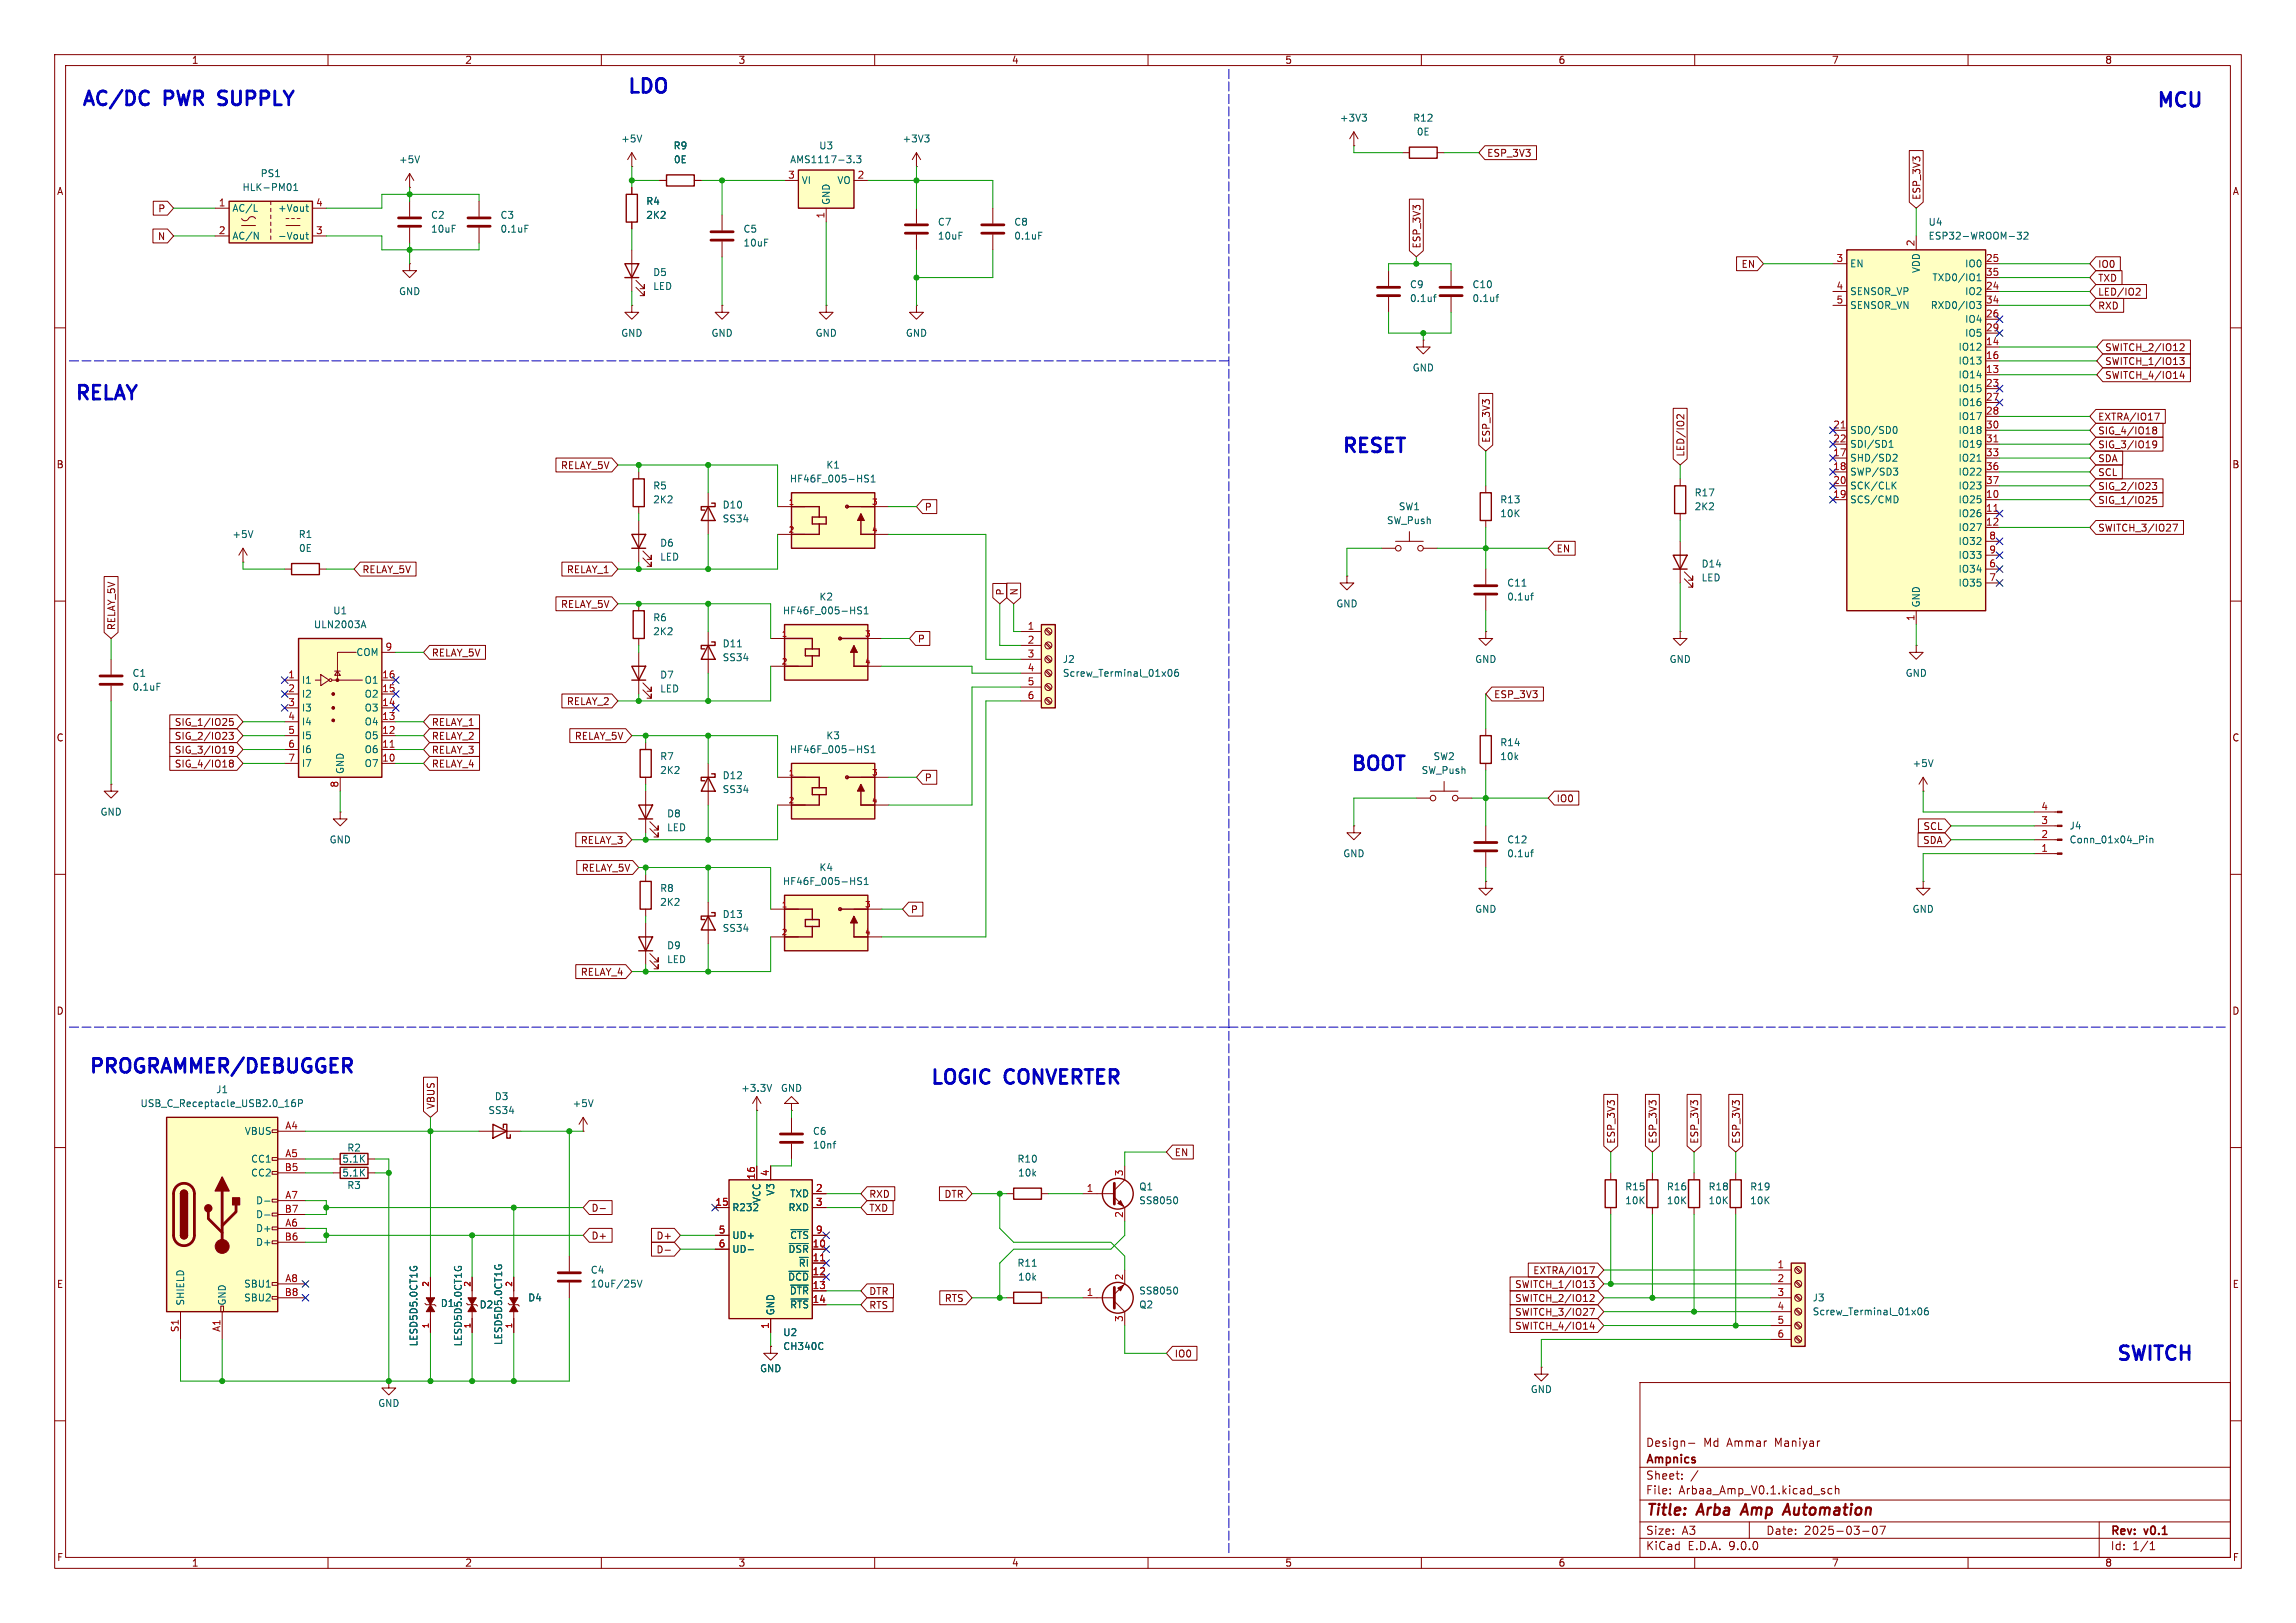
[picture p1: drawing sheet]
<svg xmlns="http://www.w3.org/2000/svg" width="420mm" height="297mm" viewBox="0 0 420 297" stroke-linecap="round" stroke-linejoin="round" font-family="sans-serif">
<defs><g id="words">
<g font-size="3.5" fill="#0000c2">
<text x="114.5" y="17.8">LDO</text>
<text x="14.7" y="20.1">AC/DC</text>
<text x="30.1" y="20.1">PWR</text>
<text x="41" y="20.1">SUPPLY</text>
<text x="394.2" y="20.3">MCU</text>
<text x="13.4" y="73.9">RELAY</text>
<text x="245.2" y="83.6">RESET</text>
<text x="246.8" y="141.7">BOOT</text>
<text x="16" y="197.1">PROGRAMMER/DEBUGGER</text>
<text x="169.9" y="199.1">LOGIC</text>
<text x="183.9" y="199.1">CONVERTER</text>
<text x="386.9" y="249.7">SWITCH</text>
</g>
<g font-size="2.8" fill="#840000">
<text x="301" y="277.9">Title:</text>
<text x="310.6" y="277.9">Arba</text>
<text x="319.5" y="277.9">Amp</text>
<text x="328.1" y="277.9">Automation</text>
</g>
<g font-size="2.1" fill="#840000">
<text x="301" y="268.2">Ampnics</text>
<text x="301" y="265">Design-</text>
<text x="311.6" y="265">Md</text>
<text x="315.9" y="265">Ammar</text>
<text x="324.8" y="265">Maniyar</text>
<text x="301" y="273.7">File:</text>
<text x="301" y="271">Sheet:</text>
<text x="307.1" y="273.7">Arbaa_Amp_V0.1.kicad_sch</text>
<text x="301" y="281.1">Size:</text>
<text x="307.6" y="281.1">A3</text>
<text x="323" y="281.1">Date:</text>
<text x="330" y="281.1">2025-03-07</text>
<text x="386" y="281.3">Rev:</text>
<text x="392.4" y="281.3">v0.1</text>
<text x="301" y="283.9">KiCad</text>
<text x="308.7" y="283.9">E.D.A.</text>
<text x="316.3" y="283.9">9.0.0</text>
<text x="386" y="283.9">Id:</text>
<text x="390.1" y="283.9">1/1</text>
</g>
<g font-size="1.8" fill="#840000">
<text x="35" y="11.9">1</text>
<text x="85" y="11.9">2</text>
<text x="135" y="11.9">3</text>
<text x="185" y="11.9">4</text>
<text x="235" y="11.9">5</text>
<text x="285" y="11.9">6</text>
<text x="335" y="11.9">7</text>
<text x="385" y="11.9">8</text>
<text x="271.9" y="28.9">ESP_3V3</text>
<text x="10.3" y="35.9">A</text>
<text x="408.3" y="35.9">A</text>
<text x="28.8" y="39.1">P</text>
<text x="351.5" y="36.7" transform="rotate(-90 351.5 36.7)">ESP_3V3</text>
<text x="28.8" y="44.1">N</text>
<text x="260" y="45.6" transform="rotate(-90 260 45.6)">ESP_3V3</text>
<text x="318.5" y="49.2">EN</text>
<text x="383.7" y="49.2">IO0</text>
<text x="383.7" y="51.8">TXD</text>
<text x="383.7" y="54.3">LED/IO2</text>
<text x="383.7" y="56.8">RXD</text>
<text x="385" y="64.5">SWITCH_2/IO12</text>
<text x="385" y="69.5">SWITCH_4/IO14</text>
<text x="385" y="67">SWITCH_1/IO13</text>
<text x="383.7" y="77.2">EXTRA/IO17</text>
<text x="272.7" y="81.1" transform="rotate(-90 272.7 81.1)">ESP_3V3</text>
<text x="308.3" y="83.7" transform="rotate(-90 308.3 83.7)">LED/IO2</text>
<text x="383.7" y="82.2">SIG_3/IO19</text>
<text x="383.7" y="79.7">SIG_4/IO18</text>
<text x="10.3" y="85.9">B</text>
<text x="102.5" y="86">RELAY_5V</text>
<text x="383.7" y="89.9">SIG_2/IO23</text>
<text x="383.7" y="84.8">SDA</text>
<text x="383.7" y="87.3">SCL</text>
<text x="408.2" y="85.9">B</text>
<text x="169.1" y="93.7">P</text>
<text x="383.7" y="92.4">SIG_1/IO25</text>
<text x="284.6" y="101.3">EN</text>
<text x="383.7" y="97.5">SWITCH_3/IO27</text>
<text x="66.2" y="105.1">RELAY_5V</text>
<text x="103.6" y="105.1">RELAY_1</text>
<text x="102.5" y="111.4">RELAY_5V</text>
<text x="183.8" y="109.1" transform="rotate(-90 183.8 109.1)">P</text>
<text x="186.4" y="109.1" transform="rotate(-90 186.4 109.1)">N</text>
<text x="21.3" y="115.4" transform="rotate(-90 21.3 115.4)">RELAY_5V</text>
<text x="167.8" y="117.8">P</text>
<text x="78.9" y="120.3">RELAY_5V</text>
<text x="103.6" y="129.2">RELAY_2</text>
<text x="273.2" y="128">ESP_3V3</text>
<text x="10.3" y="135.9">C</text>
<text x="31.9" y="135.6">SIG_2/IO23</text>
<text x="31.9" y="133">SIG_1/IO25</text>
<text x="78.9" y="135.6">RELAY_2</text>
<text x="78.9" y="133">RELAY_1</text>
<text x="105" y="135.6">RELAY_5V</text>
<text x="408.2" y="135.9">C</text>
<text x="31.9" y="140.7">SIG_4/IO18</text>
<text x="31.9" y="138.1">SIG_3/IO19</text>
<text x="78.9" y="138.1">RELAY_3</text>
<text x="78.9" y="140.7">RELAY_4</text>
<text x="169.1" y="143.2">P</text>
<text x="284.6" y="147">IO0</text>
<text x="106.1" y="154.6">RELAY_3</text>
<text x="351.7" y="154.6">SDA</text>
<text x="351.7" y="152.1">SCL</text>
<text x="106.3" y="159.7">RELAY_5V</text>
<text x="166.5" y="167.3">P</text>
<text x="106.1" y="178.8">RELAY_4</text>
<text x="10.3" y="185.9">D</text>
<text x="408.2" y="185.9">D</text>
<text x="79.7" y="203" transform="rotate(-90 79.7 203)">VBUS</text>
<text x="295.6" y="209.4" transform="rotate(-90 295.6 209.4)">ESP_3V3</text>
<text x="303.2" y="209.4" transform="rotate(-90 303.2 209.4)">ESP_3V3</text>
<text x="310.8" y="209.4" transform="rotate(-90 310.8 209.4)">ESP_3V3</text>
<text x="318.5" y="209.4" transform="rotate(-90 318.5 209.4)">ESP_3V3</text>
<text x="214.8" y="211.8">EN</text>
<text x="108.1" y="221.9">D-</text>
<text x="158.9" y="221.9">TXD</text>
<text x="158.9" y="219.4">RXD</text>
<text x="172.7" y="219.4">DTR</text>
<text x="108.1" y="227">D+</text>
<text x="120" y="227">D+</text>
<text x="120" y="229.6">D-</text>
<text x="280.4" y="233.4">EXTRA/IO17</text>
<text x="10.3" y="235.9">E</text>
<text x="158.9" y="237.2">DTR</text>
<text x="158.9" y="239.7">RTS</text>
<text x="172.7" y="238.4">RTS</text>
<text x="277" y="238.4">SWITCH_2/IO12</text>
<text x="277" y="235.9">SWITCH_1/IO13</text>
<text x="408.3" y="235.9">E</text>
<text x="277" y="243.5">SWITCH_4/IO14</text>
<text x="277" y="241">SWITCH_3/IO27</text>
<text x="214.8" y="248.6">IO0</text>
<text x="10.3" y="285.9">F</text>
<text x="35" y="286.9">1</text>
<text x="85" y="286.9">2</text>
<text x="135" y="286.9">3</text>
<text x="185" y="286.9">4</text>
<text x="235" y="286.9">5</text>
<text x="285" y="286.9">6</text>
<text x="335" y="286.9">7</text>
<text x="385" y="286.9">8</text>
<text x="408.3" y="285.9">F</text>
</g>
<g font-size="1.8" fill="#006464">
<text x="245" y="22.5">+3V3</text>
<text x="258.4" y="22.5">R12</text>
<text x="113.5" y="26.3">+5V</text>
<text x="123.1" y="27.5">R9</text>
<text x="149.8" y="27.5">U3</text>
<text x="165" y="26.3">+3V3</text>
<text x="259.1" y="25">0E</text>
<text x="44.3" y="35.2">HLK-PM01</text>
<text x="47.6" y="32.6">PS1</text>
<text x="72.9" y="30.1">+5V</text>
<text x="123.2" y="30.1">0E</text>
<text x="144.4" y="30.1">AMS1117-3.3</text>
<text x="146.6" y="33.9">VI</text>
<text x="153.1" y="33.9">VO</text>
<text x="42.4" y="39">AC/L</text>
<text x="50.8" y="39">+Vout</text>
<text x="78.7" y="40.2">C2</text>
<text x="91.4" y="40.2">C3</text>
<text x="118.1" y="37.7">R4</text>
<text x="118.1" y="40.2">2K2</text>
<text x="152" y="37.6" transform="rotate(-90 152 37.6)">GND</text>
<text x="171.5" y="41.5">C7</text>
<text x="185.4" y="41.5">C8</text>
<text x="352.7" y="41.5">U4</text>
<text x="42.4" y="44">AC/N</text>
<text x="50.8" y="44">-Vout</text>
<text x="78.7" y="42.8">10uF</text>
<text x="91.4" y="42.8">0.1uF</text>
<text x="135.9" y="42.8">C5</text>
<text x="135.9" y="45.3">10uF</text>
<text x="171.5" y="44">10uF</text>
<text x="185.4" y="44">0.1uF</text>
<text x="352.7" y="44">ESP32-WROOM-32</text>
<text x="119.4" y="50.7">D5</text>
<text x="119.4" y="53.3">LED</text>
<text x="257.8" y="52.9">C9</text>
<text x="269.2" y="52.9">C10</text>
<text x="338.3" y="49.1">EN</text>
<text x="351.4" y="50.1" transform="rotate(-90 351.4 50.1)">VDD</text>
<text x="353.4" y="51.7">TXD0/IO1</text>
<text x="359.4" y="49.1">IO0</text>
<text x="72.9" y="54.2">GND</text>
<text x="257.8" y="55.5">0.1uf</text>
<text x="269.2" y="55.5">0.1uf</text>
<text x="338.3" y="54.2">SENSOR_VP</text>
<text x="338.3" y="56.7">SENSOR_VN</text>
<text x="353.1" y="56.7">RXD0/IO3</text>
<text x="359.4" y="54.2">IO2</text>
<text x="359.4" y="59.3">IO4</text>
<text x="113.5" y="61.8">GND</text>
<text x="130" y="61.8">GND</text>
<text x="149.1" y="61.8">GND</text>
<text x="165.6" y="61.8">GND</text>
<text x="358.2" y="64.4">IO12</text>
<text x="359.4" y="61.8">IO5</text>
<text x="258.3" y="68.2">GND</text>
<text x="358.2" y="66.9">IO13</text>
<text x="358.2" y="69.4">IO14</text>
<text x="358.2" y="72">IO15</text>
<text x="358.2" y="74.5">IO16</text>
<text x="358.2" y="77.1">IO17</text>
<text x="338.3" y="79.6">SDO/SD0</text>
<text x="338.3" y="82.1">SDI/SD1</text>
<text x="358.2" y="79.6">IO18</text>
<text x="358.2" y="82.1">IO19</text>
<text x="119.4" y="89.8">R5</text>
<text x="144.4" y="88.5">HF46F_005-HS1</text>
<text x="151.1" y="86">K1</text>
<text x="338.3" y="84.7">SHD/SD2</text>
<text x="338.3" y="87.2">SWP/SD3</text>
<text x="338.3" y="89.8">SCK/CLK</text>
<text x="358.2" y="84.7">IO21</text>
<text x="358.2" y="87.2">IO22</text>
<text x="358.2" y="89.8">IO23</text>
<text x="119.4" y="92.3">2K2</text>
<text x="132.1" y="93.3">D10</text>
<text x="132.1" y="95.8">SS34</text>
<text x="255.8" y="93.6">SW1</text>
<text x="274.3" y="92.3">R13</text>
<text x="274.3" y="94.8">10K</text>
<text x="309.9" y="91">R17</text>
<text x="309.9" y="93.6">2K2</text>
<text x="338.3" y="92.3">SCS/CMD</text>
<text x="358.2" y="92.3">IO25</text>
<text x="358.2" y="94.8">IO26</text>
<text x="42.4" y="98.7">+5V</text>
<text x="54.5" y="98.7">R1</text>
<text x="54.6" y="101.2">0E</text>
<text x="120.7" y="100.2">D6</text>
<text x="253.6" y="96.1">SW_Push</text>
<text x="358.2" y="97.4">IO27</text>
<text x="358.2" y="99.9">IO32</text>
<text x="120.7" y="102.8">LED</text>
<text x="275.6" y="107.5">C11</text>
<text x="311.2" y="106.6">LED</text>
<text x="311.2" y="104.1">D14</text>
<text x="358.2" y="102.5">IO33</text>
<text x="358.2" y="105">IO34</text>
<text x="358.2" y="107.5">IO35</text>
<text x="60.9" y="112.6">U1</text>
<text x="119.4" y="113.9">R6</text>
<text x="143.1" y="112.6">HF46F_005-HS1</text>
<text x="149.8" y="110.1">K2</text>
<text x="244.3" y="111.4">GND</text>
<text x="275.6" y="110.1">0.1uf</text>
<text x="351.4" y="111.3" transform="rotate(-90 351.4 111.3)">GND</text>
<text x="57.3" y="115.2">ULN2003A</text>
<text x="119.4" y="116.4">2K2</text>
<text x="132.1" y="118.7">D11</text>
<text x="24.1" y="124.1">C1</text>
<text x="55.1" y="125.3">I1</text>
<text x="65.1" y="120.2">COM</text>
<text x="66.6" y="125.3">O1</text>
<text x="120.7" y="124.4">D7</text>
<text x="132.1" y="121.2">SS34</text>
<text x="194.3" y="121.5">J2</text>
<text x="194.3" y="124.1">Screw_Terminal_01x06</text>
<text x="269.7" y="121.5">GND</text>
<text x="305.3" y="121.5">GND</text>
<text x="348.5" y="124.1">GND</text>
<text x="24.1" y="126.6">0.1uF</text>
<text x="55.1" y="127.9">I2</text>
<text x="55.1" y="130.4">I3</text>
<text x="66.6" y="127.9">O2</text>
<text x="66.6" y="130.4">O3</text>
<text x="120.7" y="126.9">LED</text>
<text x="55.1" y="132.9">I4</text>
<text x="55.1" y="135.5">I5</text>
<text x="66.6" y="132.9">O4</text>
<text x="66.6" y="135.5">O5</text>
<text x="151.1" y="135.5">K3</text>
<text x="274.3" y="136.8">R14</text>
<text x="55.1" y="138">I6</text>
<text x="55.1" y="140.6">I7</text>
<text x="63.1" y="141.7" transform="rotate(-90 63.1 141.7)">GND</text>
<text x="66.6" y="138">O6</text>
<text x="66.6" y="140.6">O7</text>
<text x="120.7" y="139.3">R7</text>
<text x="120.7" y="141.8">2K2</text>
<text x="132.1" y="142.8">D12</text>
<text x="144.4" y="138">HF46F_005-HS1</text>
<text x="259.9" y="141.8">SW_Push</text>
<text x="262.1" y="139.3">SW2</text>
<text x="274.3" y="139.3">10k</text>
<text x="349.8" y="140.6">+5V</text>
<text x="18.3" y="149.5">GND</text>
<text x="121.9" y="149.8">D8</text>
<text x="132.1" y="145.3">SS34</text>
<text x="60.2" y="154.5">GND</text>
<text x="121.9" y="152.3">LED</text>
<text x="275.6" y="154.5">C12</text>
<text x="378.5" y="152">J4</text>
<text x="378.5" y="154.5">Conn_01x04_Pin</text>
<text x="149.8" y="159.6">K4</text>
<text x="245.6" y="157.1">GND</text>
<text x="275.6" y="157.1">0.1uf</text>
<text x="120.7" y="163.4">R8</text>
<text x="120.7" y="166">2K2</text>
<text x="143.1" y="162.2">HF46F_005-HS1</text>
<text x="269.7" y="167.2">GND</text>
<text x="349.8" y="167.2">GND</text>
<text x="121.9" y="173.9">D9</text>
<text x="132.1" y="168.2">D13</text>
<text x="132.1" y="170.7">SS34</text>
<text x="121.9" y="176.4">LED</text>
<text x="25.6" y="202.8">USB_C_Receptacle_USB2.0_16P</text>
<text x="39.4" y="200.3">J1</text>
<text x="90.4" y="201.5">D3</text>
<text x="104.6" y="202.8">+5V</text>
<text x="135.5" y="200">+3.3V</text>
<text x="142.7" y="200">GND</text>
<text x="44.7" y="207.9">VBUS</text>
<text x="89.2" y="204.1">SS34</text>
<text x="148.6" y="207.9">C6</text>
<text x="45.8" y="213">CC1</text>
<text x="45.8" y="215.5">CC2</text>
<text x="62.5" y="215.5">5.1K</text>
<text x="62.5" y="213">5.1K</text>
<text x="63.4" y="210.9">R2</text>
<text x="148.6" y="210.4">10nf</text>
<text x="186" y="213">R10</text>
<text x="186.1" y="215.5">10k</text>
<text x="46.7" y="220.6">D-</text>
<text x="63.4" y="217.8">R3</text>
<text x="133.9" y="221.8">R232</text>
<text x="139.3" y="220.2" transform="rotate(-90 139.3 220.2)">VCC</text>
<text x="141.8" y="218.9" transform="rotate(-90 141.8 218.9)">V3</text>
<text x="144.1" y="221.8">RXD</text>
<text x="144.4" y="219.3">TXD</text>
<text x="208.3" y="218">Q1</text>
<text x="208.3" y="220.6">SS8050</text>
<text x="297.2" y="218">R15</text>
<text x="297.2" y="220.6">10K</text>
<text x="304.8" y="218">R16</text>
<text x="304.8" y="220.6">10K</text>
<text x="312.4" y="218">R18</text>
<text x="312.4" y="220.6">10K</text>
<text x="320" y="218">R19</text>
<text x="320" y="220.6">10K</text>
<text x="46.7" y="223.1">D-</text>
<text x="46.7" y="225.7">D+</text>
<text x="133.9" y="226.9">UD+</text>
<text x="144.4" y="226.9">~{CTS}</text>
<text x="46.7" y="228.2">D+</text>
<text x="108" y="233.3">C4</text>
<text x="133.9" y="229.5">UD-</text>
<text x="144.1" y="229.5">~{DSR}</text>
<text x="146" y="232">~{RI}</text>
<text x="186" y="232">R11</text>
<text x="33.9" y="239" transform="rotate(-90 33.9 239)">SHIELD</text>
<text x="41.5" y="239" transform="rotate(-90 41.5 239)">GND</text>
<text x="44.6" y="235.8">SBU1</text>
<text x="44.6" y="238.4">SBU2</text>
<text x="80.5" y="239.4">D1</text>
<text x="87.6" y="239.6">D2</text>
<text x="96.5" y="238.4">D4</text>
<text x="108" y="235.8">10uF/25V</text>
<text x="144.1" y="234.5">~{DCD}</text>
<text x="144.4" y="237.1">~{DTR}</text>
<text x="144.4" y="239.6">~{RTS}</text>
<text x="186.1" y="234.5">10k</text>
<text x="208.3" y="239.6">Q2</text>
<text x="208.3" y="237.1">SS8050</text>
<text x="331.5" y="238.4">J3</text>
<text x="141.8" y="240.8" transform="rotate(-90 141.8 240.8)">GND</text>
<text x="143.2" y="244.7">U2</text>
<text x="331.5" y="240.9">Screw_Terminal_01x06</text>
<text x="76.6" y="246.5" transform="rotate(-90 76.6 246.5)">LESD5D5.0CT1G</text>
<text x="84.7" y="246.5" transform="rotate(-90 84.7 246.5)">LESD5D5.0CT1G</text>
<text x="92" y="246.2" transform="rotate(-90 92 246.2)">LESD5D5.0CT1G</text>
<text x="138.9" y="251.3">GND</text>
<text x="143.2" y="247.2">CH340C</text>
<text x="69.1" y="257.7">GND</text>
<text x="279.9" y="255.1">GND</text>
</g>
<g font-size="1.8" fill="#a90000">
<text x="144.1" y="32.8">3</text>
<text x="156.8" y="32.8">2</text>
<text x="39.9" y="37.8">1</text>
<text x="57.7" y="37.8">4</text>
<text x="150.9" y="40.1" transform="rotate(-90 150.9 40.1)">1</text>
<text x="39.9" y="42.9">2</text>
<text x="57.7" y="42.9">3</text>
<text x="350.3" y="45.2" transform="rotate(-90 350.3 45.2)">2</text>
<text x="335.8" y="48">3</text>
<text x="335.8" y="53.1">4</text>
<text x="363.2" y="48">25</text>
<text x="363.2" y="50.5">35</text>
<text x="363.2" y="53.1">24</text>
<text x="335.8" y="55.6">5</text>
<text x="363.2" y="55.6">34</text>
<text x="363.2" y="58.2">26</text>
<text x="363.2" y="60.7">29</text>
<text x="363.2" y="63.2">14</text>
<text x="363.2" y="65.8">16</text>
<text x="363.2" y="68.3">13</text>
<text x="363.2" y="70.9">23</text>
<text x="363.2" y="73.4">27</text>
<text x="363.2" y="75.9">28</text>
<text x="335.2" y="78.5">21</text>
<text x="335.2" y="81">22</text>
<text x="335.2" y="83.6">17</text>
<text x="363.2" y="78.5">30</text>
<text x="363.2" y="81">31</text>
<text x="363.2" y="83.6">33</text>
<text x="335.2" y="86.1">18</text>
<text x="335.2" y="88.6">20</text>
<text x="363.2" y="86.1">36</text>
<text x="363.2" y="88.6">37</text>
<text x="335.2" y="91.2">19</text>
<text x="363.2" y="91.2">10</text>
<text x="363.2" y="93.7">11</text>
<text x="363.2" y="96.3">12</text>
<text x="363.8" y="98.8">8</text>
<text x="363.8" y="101.3">9</text>
<text x="363.8" y="103.9">6</text>
<text x="363.8" y="106.4">7</text>
<text x="350.3" y="113.7" transform="rotate(-90 350.3 113.7)">1</text>
<text x="70.4" y="119.1">9</text>
<text x="187.9" y="115.3">1</text>
<text x="187.9" y="117.9">2</text>
<text x="52.6" y="124.2">1</text>
<text x="69.8" y="124.2">16</text>
<text x="187.9" y="120.4">3</text>
<text x="187.9" y="122.9">4</text>
<text x="187.9" y="125.5">5</text>
<text x="52.6" y="126.7">2</text>
<text x="52.6" y="129.3">3</text>
<text x="52.6" y="131.8">4</text>
<text x="69.8" y="126.7">15</text>
<text x="69.8" y="129.3">14</text>
<text x="69.8" y="131.8">13</text>
<text x="187.9" y="128">6</text>
<text x="52.6" y="134.4">5</text>
<text x="52.6" y="136.9">6</text>
<text x="69.8" y="134.4">12</text>
<text x="69.8" y="136.9">11</text>
<text x="52.6" y="139.4">7</text>
<text x="69.8" y="139.4">10</text>
<text x="62" y="144.2" transform="rotate(-90 62 144.2)">8</text>
<text x="373.3" y="148.3">4</text>
<text x="373.3" y="156">1</text>
<text x="373.3" y="153.4">2</text>
<text x="373.3" y="150.9">3</text>
<text x="52.1" y="206.8">A4</text>
<text x="52" y="214.4">B5</text>
<text x="52.1" y="211.8">A5</text>
<text x="138.2" y="215.9" transform="rotate(-90 138.2 215.9)">16</text>
<text x="140.7" y="215.3" transform="rotate(-90 140.7 215.3)">4</text>
<text x="205.5" y="215.3" transform="rotate(-90 205.5 215.3)">3</text>
<text x="52" y="222">B7</text>
<text x="52.1" y="219.5">A7</text>
<text x="130.8" y="220.7">15</text>
<text x="149.2" y="218.2">2</text>
<text x="149.2" y="220.7">3</text>
<text x="198.7" y="218.2">1</text>
<text x="52" y="227.1">B6</text>
<text x="52.1" y="224.5">A6</text>
<text x="131.4" y="225.8">5</text>
<text x="149.2" y="225.8">9</text>
<text x="205.5" y="223" transform="rotate(-90 205.5 223)">2</text>
<text x="131.4" y="228.3">6</text>
<text x="148.5" y="228.3">10</text>
<text x="148.5" y="230.9">11</text>
<text x="148.5" y="233.4">12</text>
<text x="325" y="232.2">1</text>
<text x="52" y="237.2">B8</text>
<text x="52.1" y="234.7">A8</text>
<text x="148.5" y="236">13</text>
<text x="148.5" y="238.5">14</text>
<text x="198.7" y="237.2">1</text>
<text x="205.5" y="234.4" transform="rotate(-90 205.5 234.4)">2</text>
<text x="325" y="234.7">2</text>
<text x="325" y="237.2">3</text>
<text x="325" y="239.8">4</text>
<text x="32.8" y="243.9" transform="rotate(-90 32.8 243.9)">S1</text>
<text x="40.4" y="243.8" transform="rotate(-90 40.4 243.8)">A1</text>
<text x="140.7" y="243.3" transform="rotate(-90 140.7 243.3)">1</text>
<text x="205.5" y="242" transform="rotate(-90 205.5 242)">3</text>
<text x="325" y="242.3">5</text>
<text x="325" y="244.9">6</text>
</g>
<g font-size="1.4" fill="#a90000">
<text x="144.2" y="92.5">1</text>
<text x="159.4" y="92.5">3</text>
<text x="144.2" y="97.5">2</text>
<text x="159.4" y="97.5">4</text>
<text x="142.9" y="116.6">1</text>
<text x="158.1" y="116.6">3</text>
<text x="142.9" y="121.7">2</text>
<text x="158.1" y="121.7">4</text>
<text x="144.2" y="142">1</text>
<text x="159.4" y="142">3</text>
<text x="144.2" y="147.1">2</text>
<text x="159.4" y="147.1">4</text>
<text x="142.9" y="166.1">1</text>
<text x="158.1" y="166.1">3</text>
<text x="142.9" y="171.2">2</text>
<text x="158.1" y="171.2">4</text>
<text x="78.5" y="235.6" transform="rotate(-90 78.5 235.6)">2</text>
<text x="86.1" y="235.6" transform="rotate(-90 86.1 235.6)">2</text>
<text x="93.7" y="235.6" transform="rotate(-90 93.7 235.6)">2</text>
<text x="78.5" y="243.2" transform="rotate(-90 78.5 243.2)">1</text>
<text x="86.1" y="243.2" transform="rotate(-90 86.1 243.2)">1</text>
<text x="93.7" y="243.2" transform="rotate(-90 93.7 243.2)">1</text>
</g>
</g></defs>
<g fill="none" stroke="#840000" stroke-width=".18">
<path d="M10 10h400v277h-400zM12 12h396v273h-396zM60 10v2M110 10v2M160 10v2M210 10v2M260 10v2M310 10v2M360 10v2M247.6 26.7h.1M247.6 24.1l-.7 1.3M247.6 24.1l.8 1.3"/>
<path d="M247.6 24.1v2.6M256.5 27.9h1.3M262.9 27.9h1.3M151.1 55.9v1.3h1.3l-1.3 1.2-1.2-1.2h1.2M151.1 55.9h.1M254 49.5v2.8M254 54.4v2.8M265.4 49.5v2.8M265.4 54.4v2.8M10 60h2M260.3 62.2v1.3h1.3l-1.3 1.3-1.2-1.3h1.2M260.3 62.2h.1"/>
<path d="M408 60h2M271.8 88.9v1.3M271.8 95.3v1.2M307.3 99.1v7.6M10 110h2M246.4 105.4v1.3h1.2l-1.2 1.3-1.3-1.3h1.3M246.4 105.4h.1M307.3 115.6v1.2h1.3l-1.3 1.3-1.2-1.3h1.2M307.3 115.6h.1M308.1 105.9l1.5 1.5v-.7v.7h-.7M308.1 104.6l1.5 1.6v-.8v.8h-.7M350.5 118.1v1.3h1.3l-1.3 1.3-1.3-1.3h1.3"/>
<path d="M350.5 118.1h.1M408 110h2M10 160h2M247.6 151.1v1.3h1.3l-1.3 1.3-1.2-1.3h1.2M247.6 151.1h.1M259.1 146.1h2.5M261.6 144.8h5.1M264.2 143v1.8M266.7 146.1h2.5M271.8 151.1v2.8M271.8 156v2.8M351.8 144.8h.1"/>
<path d="M351.8 142.2l-.8 1.3M351.8 142.2l.8 1.3M351.8 142.2v2.6M408 160h2M118.1 160v1.3M118.1 166.4v1.2M118.1 168.9v7.6M118.9 175.8l1.5 1.5v-.8v.8h-.8M118.9 174.5l1.5 1.5v-.7v.7h-.8M129.5 165.1v7.6M271.8 161.3v1.3h1.2l-1.2 1.2-1.3-1.2h1.3M271.8 161.3h.1"/>
<path d="M10 210h2M87.6 207h7.6M106.7 207h.1M106.7 204.5l-.8 1.2M106.7 204.5l.7 1.2M106.7 204.5v2.5M138.4 203.2h.1M138.4 200.7l-.7 1.2M138.4 200.7l.8 1.2M138.4 200.7v2.5M294.6 214.6v1.3M302.3 214.6v1.3"/>
<path d="M408 210h2M77.7 238.5l.3 .3h1.5l.3 .2M78.7 233.7v3.8M85.3 238.5l.3 .3h1.5l.3 .2M86.4 233.7v3.8M104.1 229.9v2.8M104.1 234.7v2.8M294.6 221v1.2M302.3 221v1.2M71.1 252.7v1.3h1.3l-1.3 1.3-1.3-1.3h1.3M71.1 252.7h.1M78.7 240v3.8"/>
<path d="M86.4 240v3.8M281.9 250.2v1.3h1.3l-1.3 1.2-1.2-1.2h1.2M281.9 250.2h.1M300 253h108v32h-108zM10 260h2M300 278.5h108M300 274.5h108M300 268.5h108M305.5 273.2v.2M305.5 272.5v.1M307.7 270.5v.2M307.7 269.8v.1"/>
<path d="M308.9 264.1h1.1M310.6 269.1l-1.3 1.9M320 278.5v3M335.1 272.5l-.4-.1-.3 .3v.4l.1 .2h.6M335.7 272.5l.2-.1 .4 .1 .1 .9M335.7 271.9v1.5M342.7 279.4l.2-.1a.8 .8 0 0 1 .5 .7 .8 .8 0 0 1-.5 .8l-.2-.2-.2-.4zM343.9 279.3h1l-.7 1.5M384 278.5v6.5M408 260h2M60 285v2M110 285v2"/>
<path d="M160 285v2M210 285v2M260 285v2M300 281.5h108M310 285v2M340.7 280.2h1.2M360 285v2M393.3 283.6h.9M393.3 282.5l.4-.4v1.5"/>
<circle cx="262.1" cy="146.1" r=".51"/>
<circle cx="266.2" cy="146.1" r=".51"/>
</g>
<path d="M319.3 275.2l-.9 2M326.1 277.2l.9-2 .4 2M326.4 276.6h.9" fill="none" stroke="#840000" stroke-width=".4"/>
<g fill="none" stroke="#840000" stroke-width=".25">
<path d="M257.8 26.9h5.1v2.1h-5.1zM270.8 90.2h2v5.1h-2zM306.1 101.6h2.5l-1.3 2.5zM306.1 104.1h2.5M116.8 171.5h2.6l-1.3 2.5zM116.8 174h2.6M117.1 161.3h2v5.1h-2zM129.5 167.6l1.3 2.6h-2.5zM130.2 167h.6v.6h-2.5v.7h.6M90.2 205.7l2.5 1.3-2.5 1.3zM92.1 206.4v-.7h.6v2.6h.6v-.7M293.6 215.9h2.1v5.1h-2.1z"/>
<path d="M301.2 215.9h2.1v5.1h-2.1z"/>
</g>
<path d="M252 52.6h4M252 54.1h4M263.4 52.6h4.1M263.4 54.1h4.1M269.7 154.2h4.1M269.7 155.7h4.1M102.1 232.9h4.1M102.1 234.4h4.1" fill="none" stroke="#840000" stroke-width=".51"/>
<g fill="none" stroke="#006464" stroke-width=".18">
<path d="M249.2 20.9h.7l-.4 .5M249.7 21.4l.2 .2v.3l-.2 .3M262.2 54.3h.5M262.7 53.9l-.3 .2v1.1M273.6 54.3h.5M274.1 53.9l-.3 .2v1.1M353.6 139l-.4 1.3M280 155.9h.5M280.5 155.5l-.3 .2v1.1M141.2 198.4l-.5 1.3M108.5 201.2l-.4 1.3M75.1 231.8l-.1 .3"/>
<path d="M75.7 232v-.3h.5l.1 .3M83.2 231.8l-.1 .3M83.9 232v-.3h.4l.1 .3M116.2 234.9v.5M116.6 234.3l.4 1.2 .4-1.2"/>
</g>
<g fill="#840000" stroke="#840000" stroke-width=".18">
<path d="M86.4 238.8l.7 1.2h-1.5z"/>
<path d="M85.6 237.5h1.5l-.7 1.3z"/>
<path d="M78.7 238.8l.8 1.2h-1.5z"/>
<path d="M78 237.5h1.5l-.8 1.3z"/>
</g>
<path d="M143.5 163.8h15.2v10.2h-15.2z" fill="#ffffc2"/>
<g fill="none" stroke="#840000" stroke-width=".25">
<path d="M270.8 134.6h2v5.1h-2zM143.5 163.8h15.2v10.2h-15.2zM143.5 166.4h5.1v1.9M147.3 168.3h2.6v1.2h-2.6zM148.6 169.5v2h-5.1M153.7 166.4h5M156.2 168.9v2.6h2.5M62.2 213.6h5.1v2h-5.1z"/>
<circle cx="153.7" cy="166.4" r=".25"/>
</g>
<g fill="#840000" stroke="#840000" stroke-width=".18">
<path d="M156.2 167.6l.6 1.3h-1.2z"/>
<path d="M376.3 156.1h.9v.2h-.9z"/>
<path d="M376.3 153.5h.9v.3h-.9z"/>
<path d="M376.3 151h.9v.3h-.9z"/>
<path d="M376.3 148.5h.9v.2h-.9z"/>
</g>
<g fill="none" stroke="#840000" stroke-width=".18">
<path d="M132.1 39.4v2.8M132.1 44.2v2.8M255.3 99.1h5M257.8 97.3v1.8M252.7 100.3h2.6M260.3 100.3h2.6M271.8 115.6v1.2h1.2l-1.2 1.3-1.3-1.3h1.3M271.8 115.6h.1M271.8 104.1v2.8M271.8 109v2.8M271.8 133.4v1.2M271.8 139.7v1.3"/>
<path d="M372.1 156.2h4.2M372.1 153.7h4.2M372.1 151.1h4.2M372.1 148.6h4.2M141 166.4h5M141 171.5h5M156.2 166.4h5.1M156.2 171.5h5.1M61 214.6h1.2M67.3 214.6h1.3"/>
<circle cx="255.8" cy="100.3" r=".51"/>
<circle cx="259.8" cy="100.3" r=".51"/>
</g>
<path d="M278.4 107.3h.7M280 109h.5M280.5 108.5l-.3 .2v1.1M392.7 153v.1M392.7 153.4v.8M393.3 153.4v.8M393.3 153.5l.1-.1 .4 .1v.7M157.6 160.7l-.5-.1-.2 .1v.4l.6 .2 .1 .3-.2 .3-.5-.1M158.1 161.9h.7M158.1 161l.3-.4v1.3" fill="none" stroke="#006464" stroke-width=".18"/>
<path d="M130 42.4h4.1M130 43.9h4.1M269.7 107.2h4.1M269.7 108.7h4.1" fill="none" stroke="#840000" stroke-width=".51"/>
<path d="M133.3 215.9h15.3v25.4h-15.3z" fill="#ffffc2"/>
<g fill="none" stroke="#840000" stroke-width=".25">
<path d="M306.3 88.9h2.1v5.1h-2.1zM62.2 211.1h5.1v2h-5.1zM133.3 215.9h15.3v25.4h-15.3z"/>
<circle cx="204.5" cy="218.4" r="2.82"/>
</g>
<g fill="none" stroke="#840000" stroke-width=".18">
<path d="M167.6 38.1v2.8M167.6 42.9v2.8M307.3 87.6v1.3M307.3 94v1.3M351.8 161.3v1.3h1.3l-1.3 1.2-1.3-1.2h1.3M351.8 161.3h.1M61 212.1h1.2M67.3 212.1h1.3M138.4 213.4v2.5M141 213.4v2.5M148.6 218.4h2.5M198.1 218.4h5.7"/>
<path d="M203.8 219.1l1.9 1.9v2.5M205.7 213.4v2.5l-1.9 1.9M130.8 221h2.5M130.8 226.1h2.5M130.8 228.6h2.5M148.6 221h2.5M148.6 226.1h2.5M148.6 228.6h2.5M148.6 231.1h2.5M148.6 233.7h2.5M148.6 236.2h2.5M148.6 238.8h2.5"/>
<path d="M141 241.3v2.5"/>
</g>
<path d="M215.1 219a.79 .79 0 0 1 0 1.3M136.9 228.7h.9M144.3 232.6h3.6M144.4 227.6h3.5M144.6 235.2h3.3M144.7 225h3.2M144.7 237.7h3.2M150.5 245.8h.1M150.5 246.8v.1" fill="none" stroke="#006464" stroke-width=".18"/>
<path d="M150.1 230.7h.7" fill="none" stroke="#a90000" stroke-width=".18"/>
<path d="M165.6 41.1h4.1M165.6 42.7h4.1M203.8 216.5v3.8" fill="none" stroke="#840000" stroke-width=".51"/>
<path d="M205 219.7l.5 1-1-.5z" fill="#840000" stroke="#840000" stroke-width=".18"/>
<path d="M30.5 204.5h20.3v35.5h-20.3z" fill="#ffffc2"/>
<g fill="none" stroke="#840000" stroke-width=".18">
<path d="M132.1 55.9v1.3h1.2l-1.2 1.2-1.3-1.2h1.3M132.1 55.9h.1M49.8 206.8h1v.5h-1zM49.8 211.8h1v.5h-1zM49.8 214.4h1v.5h-1zM49.8 219.5h1v.5h-1zM50.8 207h5.1M50.8 212.1h5.1M50.8 214.6h5.1M50.8 219.7h5.1M40.4 239h.5v1h-.5zM49.8 222h1v.5h-1z"/>
<path d="M49.8 224.5h1v.5h-1zM49.8 227.1h1v.5h-1zM49.8 234.7h1v.5h-1zM49.8 237.2h1v.5h-1zM50.8 222.2h5.1M50.8 224.8h5.1M50.8 227.3h5.1M50.8 234.9h5.1M50.8 237.5h5.1M33 240v5.1M40.6 240v5.1"/>
</g>
<path d="M30.5 204.5h20.3v35.5h-20.3zM33 218.4a.64 .64 0 0 1 .7-.6 .64 .64 0 0 1 .6 .6M33 226.1a.64 .64 0 0 0 .7 .6 .64 .64 0 0 0 .6-.6" fill="none" stroke="#840000" stroke-width=".25"/>
<path d="M32.3 217.1a1.9 1.9 0 0 1 2.1-.4 1.9 1.9 0 0 1 1.2 1.7v7.7a1.91 1.91 0 0 1-1.9 1.9 1.91 1.91 0 0 1-2-1.9l.1-7.8 .1-.6zM40.6 217.9v10.2M38.1 221.7v1.3l2.5 2.6M43.2 220.5v1.2l-2.6 2.6" fill="none" stroke="#840000" stroke-width=".51"/>
<g fill="#840000" stroke="#840000" stroke-width=".25">
<path d="M33 218.4h1.3v7.7h-1.3z"/>
<path d="M33.2 218a.64 .64 0 0 1 .7-.1 .64 .64 0 0 1 .4 .5h-1.3z"/>
<path d="M33 226.1h1.3a.64 .64 0 0 1-.6 .6 .64 .64 0 0 1-.7-.6z"/>
<path d="M40.6 215.4l1.3 2.5h-2.5z"/>
<path d="M42.5 219.2h1.3v1.3h-1.3z"/>
<circle cx="38.1" cy="221.1" r=".63"/>
</g>
<circle cx="40.6" cy="228.1" r="1.27" fill="#840000" stroke="#840000" stroke-width=".18"/>
<path d="M48.4 219.8h1M53.9 201.2l-.3 .1a.86 .86 0 0 0 0 1.2l.4-.1 .1-.4-.3-.3h-.2l-.3 .3M54.6 201.9l.6-.1 .1-.1v-.3l-.7-.2v1.3M48.4 222.3h1" fill="none" stroke="#006464" stroke-width=".18"/>
<path d="M337.8 45.7h25.4v66.1h-25.4z" fill="#ffffc2"/>
<g fill="none" stroke="#840000" stroke-width=".25">
<path d="M337.8 45.7h25.4v66.1h-25.4zM316.5 215.9h2v5.1h-2z"/>
<circle cx="204.5" cy="237.5" r="2.82"/>
</g>
<g fill="none" stroke="#840000" stroke-width=".18">
<path d="M167.6 55.9v1.3h1.3l-1.3 1.2-1.2-1.2h1.2M167.6 55.9h.1M335.3 48.3h2.5M335.3 53.3h2.5M335.3 55.9h2.5M350.5 43.2v2.5M363.2 48.3h2.6M363.2 53.3h2.6M363.2 55.9h2.6M363.2 50.8h2.6M363.2 58.4h2.6M335.3 78.7h2.5"/>
<path d="M363.2 78.7h2.6M363.2 61h2.6M363.2 63.5h2.6M363.2 66h2.6M363.2 68.6h2.6M363.2 71.1h2.6M363.2 73.7h2.6M363.2 76.2h2.6M335.3 81.3h2.5M335.3 83.8h2.5M335.3 86.4h2.5M335.3 88.9h2.5"/>
<path d="M335.3 91.4h2.5M363.2 81.3h2.6M363.2 83.8h2.6M363.2 86.4h2.6M363.2 88.9h2.6M363.2 91.4h2.6M363.2 94h2.6M363.2 96.5h2.6M363.2 99.1h2.6M350.5 111.8v2.5M363.2 101.6h2.6M363.2 104.1h2.6"/>
<path d="M363.2 106.7h2.6M317.5 214.6v1.3M198.1 237.5h5.7M203.8 238.1l1.9 1.9v2.6M205.7 232.4v2.5l-1.9 2M317.5 221v1.2"/>
</g>
<g fill="none" stroke="#006464" stroke-width=".18">
<path d="M361.6 55.2h.8l-.5 .5 .4 .1v.5l-.2 .2-.5-.1M361.6 51.4h.8M361.6 50.5l.4-.4v1.3M369 42.5h.8l-.5 .5 .4 .1v.5l-.2 .2-.5-.2M370.3 42.6l.4-.1 .3 .4-.8 .9h.8M346.6 78a.68 .68 0 0 1 .4 .7 .68 .68 0 0 1-.4 .6M345.6 81.9h.7M345.6 81l.3-.4v1.3M346.3 88.8l.5 .7M346.4 85.7h.7l-.4 .5 .4 .1v.4l-.2 .2h-.4M346.5 83.1l.4 .1 .1 .3-.8 .9h.8M346.8 88.2l-.7 .7"/>
<path d="M347 90.8l.2 .5-.2 .7M361.6 84.4h.8M215.1 235.5a.79 .79 0 0 1 0 1.3"/>
</g>
<path d="M336.8 78.3h.7M364.7 80.9h.8M364.7 93.6h.8" fill="none" stroke="#a90000" stroke-width=".18"/>
<path d="M203.8 235.6v3.8" fill="none" stroke="#840000" stroke-width=".51"/>
<path d="M204.5 235.7l1-.5-.5 1z" fill="#840000" stroke="#840000" stroke-width=".18"/>
<path d="M327.7 231.1h2.5v15.3h-2.5z" fill="#ffffc2"/>
<path d="M115.8 87.6h2.1v5.1h-2.1zM53.3 103.1h5.1v2.1h-5.1zM117.1 137.2h2v5h-2zM185.4 217.4h5.1v2.1h-5.1zM308.9 215.9h2v5.1h-2zM185.4 236.5h5.1v2h-5.1zM327.7 231.1h2.5v15.3h-2.5z" fill="none" stroke="#840000" stroke-width=".25"/>
<g fill="none" stroke="#840000" stroke-width=".18">
<path d="M116.8 86.4v1.2M116.8 92.7v1.3M44.4 102.9h.1M44.4 100.3l-.7 1.3M44.4 100.3l.8 1.3M44.4 100.3v2.6M52.1 104.1h1.2M58.4 104.1h1.3M20.3 120.7v2.7M20.3 125.5v2.8M118.1 135.9v1.3M20.3 143.5v1.3h1.3l-1.3 1.3-1.3-1.3h1.3"/>
<path d="M20.3 143.5h.1M62.2 148.6v1.3h1.3l-1.3 1.2-1.2-1.2h1.2M62.2 148.6h.1M118.1 142.2v1.3M144.8 201.9h1.2l-1.2-1.2-1.3 1.2h1.3v1.3M144.8 203.2h.1M144.8 204.5v2.8M144.8 209.3v2.8M184.1 218.4h1.3M190.5 218.4h1.3M309.9 214.6v1.3M93 238.5l.2 .3h1.5l.3 .2"/>
<path d="M94 233.7v3.8M184.1 237.5h1.3M190.5 237.5h1.3M309.9 221v1.2M323.8 232.4h3.9M323.8 234.9h3.9M323.8 237.5h3.9M328.4 232.1l.9 .8M328.4 234.6l.9 .9M328.4 237.2l.9 .8M328.4 239.7l.9 .8M328.6 231.9l.8 .8"/>
<path d="M328.6 234.4l.8 .9M328.6 237l.8 .8M328.6 239.5l.8 .9M94 240v3.8M141 246.4v1.2h1.2l-1.2 1.3-1.3-1.3h1.3M141 246.4h.1M323.8 240h3.9M323.8 242.6h3.9M323.8 245.1h3.9M328.4 242.2l.9 .9M328.4 244.8l.9 .8M328.6 242.1l.8 .8"/>
<path d="M328.6 244.6l.8 .8"/>
<circle cx="328.9" cy="234.9" r=".63"/>
<circle cx="328.9" cy="237.5" r=".63"/>
<circle cx="328.9" cy="232.4" r=".63"/>
<circle cx="328.9" cy="242.6" r=".63"/>
<circle cx="328.9" cy="240" r=".63"/>
<circle cx="328.9" cy="245.1" r=".63"/>
</g>
<path d="M46.3 97.1l-.5 1.3M28.7 125h.6M152.4 209.3h.5M152.9 208.9h-.3M90.6 231.6l-.1 .3M91.2 231.7v-.2h.4l.2 .2M188.8 231.7h.8M350.9 239.5l.2-.2a.68 .68 0 0 1 .5 .7 .68 .68 0 0 1-.5 .6l-.3-.5zM352.6 239.3l-.3 .1a.86 .86 0 0 0 0 1.2l.4-.1v-.4l-.2-.3-.4 .1-.1 .2" fill="none" stroke="#006464" stroke-width=".18"/>
<g fill="#840000" stroke="#840000" stroke-width=".18">
<path d="M94 238.8l.7 1.2h-1.5z"/>
<path d="M93.2 237.5h1.5l-.7 1.3z"/>
</g>
<path d="M18.3 123.7h4.1M18.3 125.2h4.1M142.7 207.5h4.1M142.7 209h4.1" fill="none" stroke="#840000" stroke-width=".51"/>
<path d="M54.6 116.8h15.2v25.4h-15.2z" fill="#ffffc2"/>
<path d="M115.6 97.8h2.5l-1.3 2.5zM54.6 116.8h15.2v25.4h-15.2zM115.6 100.3h2.5M115.8 111.8h2.1v5h-2.1z" fill="none" stroke="#840000" stroke-width=".25"/>
<g fill="none" stroke="#840000" stroke-width=".18">
<path d="M116.8 95.3v7.6M65.2 119.4h-3.5v5.1M69.8 119.4h2.6M116.8 110.5v1.3M116.8 116.8v1.3M117.6 102.1l1.5 1.5v-.7v.7h-.7M117.6 100.8l1.5 1.6v-.8v.8h-.7M52.1 124.5h2.5M52.1 127h2.5M52.1 129.5h2.5M52.1 132.1h2.5M52.1 134.6h2.5"/>
<path d="M52.1 137.2h2.5M52.1 139.7h2.5M57.7 124.5h1M58.7 123.4l1.5 1.1-1.5 1zM60.7 124.5h5.6M61.2 122.8h1M61.7 122.8l.5 .8h-1zM69.8 124.5h2.6M69.8 127h2.6M69.8 129.5h2.6M69.8 132.1h2.6M69.8 134.6h2.6"/>
<path d="M69.8 137.2h2.6M69.8 139.7h2.6M62.2 142.2v2.6"/>
<circle cx="60.5" cy="124.5" r=".25"/>
</g>
<g fill="#840000" stroke="#840000" stroke-width=".18">
<circle cx="61" cy="127" r=".25"/>
<circle cx="61" cy="129.5" r=".25"/>
<circle cx="61" cy="131.8" r=".25"/>
<circle cx="61.7" cy="124.5" r=".25"/>
</g>
<path d="M71.4 136.7h.7" fill="none" stroke="#a90000" stroke-width=".18"/>
<path d="M66.2 114.5h.6M66.5 113.6l.4 1.3" fill="none" stroke="#006464" stroke-width=".18"/>
<path d="M144.8 90.2h15.2v10.1h-15.2z" fill="#ffffc2"/>
<g fill="none" stroke="#840000" stroke-width=".25">
<path d="M144.8 90.2h15.2v10.1h-15.2zM144.8 92.7h5.1v1.9M148.6 94.6h2.5v1.3h-2.5zM149.9 95.9v1.9h-5.1M154.9 92.7h5.1M157.5 95.3v2.5h2.5M129.5 118.1l1.3 2.6h-2.5zM130.2 117.5h.6v.6h-2.5v.6h.6M115.6 121.9h2.5l-1.3 2.6zM115.6 124.5h2.5"/>
<circle cx="154.9" cy="92.7" r=".25"/>
</g>
<path d="M157.5 94l.6 1.3h-1.3z" fill="#840000" stroke="#840000" stroke-width=".18"/>
<path d="M142.2 92.7h5.1M142.2 97.8h5.1M157.5 92.7h5.1M157.5 97.8h5.1M116.8 119.4v7.6M129.5 115.6v7.6M117.6 126.2l1.5 1.6v-.8v.8h-.7M117.6 125l1.5 1.5v-.8v.8h-.7" fill="none" stroke="#840000" stroke-width=".18"/>
<path d="M158.9 87l-.5-.1-.2 .2v.3l.5 .3 .2 .3-.3 .2-.5-.1M159.4 88.2h.7M159.4 87.3l.3-.4v1.3M134.9 118.4h.7" fill="none" stroke="#006464" stroke-width=".18"/>
<path d="M144.8 139.7h15.2v10.2h-15.2z" fill="#ffffc2"/>
<g fill="none" stroke="#840000" stroke-width=".25">
<path d="M144.8 139.7h15.2v10.2h-15.2zM144.8 142.2h5.1v1.9M148.6 144.1h2.5v1.3h-2.5zM149.9 145.4v1.9h-5.1M154.9 142.2h5.1M157.5 144.8v2.5h2.5"/>
<circle cx="154.9" cy="142.2" r=".25"/>
</g>
<path d="M157.5 143.5l.6 1.3h-1.3z" fill="#840000" stroke="#840000" stroke-width=".18"/>
<path d="M142.2 142.2h5.1M142.2 147.3h5.1M157.5 142.2h5.1M157.5 147.3h5.1" fill="none" stroke="#840000" stroke-width=".18"/>
<path d="M158.9 136.5h-.5l-.2 .1v.4l.5 .2 .2 .3-.3 .2h-.5M159.4 137.7h.7M159.4 136.8l.3-.3v1.2" fill="none" stroke="#006464" stroke-width=".18"/>
<path d="M143.5 114.3h15.2v10.2h-15.2z" fill="#ffffc2"/>
<g fill="none" stroke="#840000" stroke-width=".25">
<path d="M114.3 48.3h2.5l-1.2 2.5zM114.3 50.8h2.5M129.5 92.7l1.3 2.6h-2.5zM130.2 92.1h.6v.6h-2.5v.6h.6M143.5 114.3h15.2v10.2h-15.2zM143.5 116.8h5.1v1.9M147.3 118.7h2.6v1.3h-2.6zM153.7 116.8h5M156.2 119.4v2.5h2.5M148.6 120v1.9h-5.1M116.8 147.3h2.6l-1.3 2.6zM116.8 149.9h2.6"/>
<path d="M129.5 142.2l1.3 2.6h-2.5zM130.2 141.6h.6v.6h-2.5v.7h.6"/>
<circle cx="153.7" cy="116.8" r=".25"/>
</g>
<path d="M156.2 118.1l.6 1.3h-1.2z" fill="#840000" stroke="#840000" stroke-width=".18"/>
<g fill="none" stroke="#840000" stroke-width=".18">
<path d="M74.9 34.3h.1M74.9 31.8v2.5M74.9 36.8v2.8M74.9 31.8l-.7 1.2M74.9 31.8l.8 1.2M87.6 36.8v2.8M181.6 38.1v2.8M74.9 48.3v1.2h1.3l-1.3 1.3-1.2-1.3h1.2M74.9 48.3h.1M74.9 41.7v2.8M87.6 41.7v2.8M115.6 55.9v1.3h1.2l-1.2 1.2-1.3-1.2h1.3"/>
<path d="M115.6 55.9h.1M115.6 45.7v7.6M116.3 52.6l1.6 1.5v-.8v.8h-.8M116.3 51.3l1.6 1.5v-.7v.7h-.8M181.6 42.9v2.8M129.5 90.2v7.6M141 116.8h5M156.2 116.8h5.1M129.5 139.7v7.6M141 121.9h5M156.2 121.9h5.1M118.1 144.8v7.6"/>
<path d="M118.9 151.6l1.5 1.6v-.8v.8h-.8M118.9 150.4l1.5 1.5v-.8v.8h-.8"/>
</g>
<path d="M76.7 28.5l-.4 1.3M96 41.2h.6M190 42.5h.6M157.6 111.1h-.5l-.2 .1v.4l.6 .2 .1 .3-.2 .2h-.5M158.1 112.3h.7M158.1 111.4l.3-.3v1.2" fill="none" stroke="#006464" stroke-width=".18"/>
<path d="M72.9 39.9h4.1M85.6 39.9h4.1M72.9 41.4h4.1M85.6 41.4h4.1M179.6 41.1h4M179.6 42.7h4" fill="none" stroke="#840000" stroke-width=".51"/>
<path d="M146 31.1h10.2v7h-10.2z" fill="#ffffc2"/>
<path d="M114.6 35.6h2v5h-2zM121.9 32h5.1v2h-5.1zM146 31.1h10.2v7h-10.2z" fill="none" stroke="#840000" stroke-width=".25"/>
<g fill="none" stroke="#840000" stroke-width=".18">
<path d="M115.6 30.5h.1M115.6 27.9v2.6M115.6 34.3v1.3M115.6 27.9l-.8 1.3M115.6 27.9l.7 1.3M120.6 33h1.3M127 33h1.3M143.5 33h2.5M151.1 38.1v2.5M156.2 33h2.5M167.6 30.5h.1M167.6 27.9l-.7 1.3"/>
<path d="M167.6 27.9l.8 1.3M167.6 27.9v2.6M115.6 40.6v1.3"/>
</g>
<path d="M117.4 24.7l-.4 1.3M156.2 29.7v.1M156.7 28.5h.8l-.4 .5 .3 .1v.6l-.2 .1-.5-.1M169.2 24.7h.7l-.4 .5M169.7 25.2l.2 .2v.3l-.2 .3" fill="none" stroke="#006464" stroke-width=".18"/>
<path d="M41.9 36.8h15.2v7.7h-15.2z" fill="#ffffc2"/>
<path d="M41.9 36.8h15.2v7.7h-15.2z" fill="none" stroke="#840000" stroke-width=".25"/>
<g fill="none" stroke="#840000" stroke-width=".18">
<path d="M39.4 38.1h2.5M49.5 36.8v.7M49.5 38.1v.6M49.5 39.4v.6M57.1 38.1h2.6M39.4 43.2h2.5M44.2 40a.8 .8 0 0 0 .8 .4 .8 .8 0 0 0 .6-.6 .73 .73 0 0 1 1.1 .2M44.2 41.3h2.5M49.5 40.6v.7M49.5 41.9v.6M49.5 43.2v.6M52.3 41.3h2.6"/>
<path d="M52.3 40h.5M53.3 40h.5M54.4 40h.5M57.1 43.2h2.6"/>
</g>
<path d="M46.5 38.7h.6M53.1 33.7l.1 .4-.1 .6M53.7 34.9h.8M53.7 34l.4-.4v1.3M55.9 37.8h.5M56.1 37.4v1.1l.3 .2M46.5 42.5l.7 1.3v-1.3M55.9 42.9h.5M56.1 42.5v1.1l.3 .2" fill="none" stroke="#006464" stroke-width=".18"/>
<path d="M190.5 114.3h2.5v15.2h-2.5z" fill="#ffffc2"/>
<path d="M190.5 114.3h2.5v15.2h-2.5z" fill="none" stroke="#840000" stroke-width=".25"/>
<g fill="none" stroke="#840000" stroke-width=".18">
<path d="M28 36.8h2.6l1.1 1.3-1.1 1.3h-2.6zM115.6 34.3v1.3M120.6 33h1.3M127 33h1.3M257.8 36.4h2.6v9.5l-1.3 1.1-1.3-1.1zM271.6 26.7h9.5v2.5h-9.5l-1.1-1.3zM349.2 27.6h2.6v9.4l-1.3 1.1-1.3-1.1zM28 41.9h2.6l1.1 1.3-1.1 1.3h-2.6zM115.6 40.6v1.3M317.7 47h3.8l1.1 1.3-1.1 1.2h-3.8zM383.4 47h4.5v2.5h-4.5l-1.1-1.2zM383.4 52.1h9.2v2.5h-9.2l-1.1-1.3z"/>
<path d="M383.4 54.6h5.1v2.6h-5.1l-1.1-1.3zM383.4 49.5h4.8v2.6h-4.8l-1.1-1.3zM390.9 52.7l.5 .1 .1 .3-.8 .9h.8M270.5 72h2.6v9.4l-1.3 1.2-1.3-1.2zM306.1 74.7h2.5v9.3l-1.3 1.1-1.2-1.1zM308 75.9v.8l-.9-.8-.3 .1-.1 .4M383.4 77.5h12.3v2.5h-12.3l-1.1-1.3zM383.4 74.9h12.7v2.6h-12.7l-1.1-1.3zM384.7 62.2h16v2.6h-16l-1.2-1.3zM384.7 67.3h16v2.6h-16l-1.2-1.3zM384.7 64.8h16v2.5h-16l-1.2-1.3zM394 78.7l-.2-.3 .2-.3h.3l.2 .3-.2 .3"/>
<path d="M394 78.7l-.2 .2v.4l.2 .1 .4-.1 .1-.1v-.3l-.2-.2M394 78.7h.3M394.1 75.6h.9l-.6 1.3M398.7 65.4h.8l-.4 .5 .4 .1v.6l-.2 .1-.5-.1M398.8 63l.5-.1 .2 .4-.8 .9h.8M399.1 67.9l-.3 .9h.8M399.4 68.4v.9M101.7 83.8h10.2l1.1 1.3-1.1 1.3h-10.2zM168.8 91.4h2.6v2.6h-2.6l-1.2-1.3zM284.3 99.1h3.8v2.5h-3.8l-1.1-1.3zM383.4 87.6h12.3v2.6h-12.3l-1.1-1.3zM383.4 82.5h4.9v2.6h-4.9l-1.1-1.3z"/>
<path d="M383.4 80h12.3v2.6h-12.3l-1.1-1.3zM383.4 90.2h12.3v2.5h-12.3l-1.1-1.3zM383.4 85.1h4.8v2.5h-4.8l-1.1-1.2zM383.4 95.2h16v2.6h-16l-1.1-1.3zM393.7 88.3h.8l-.4 .5 .3 .1v.5l-.1 .2-.6-.2M394.4 90.8h-.6v.6l.2-.1 .4 .1 .1 .2-.1 .4-.1 .1-.5-.1M394.5 81.2l-.2 .3h-.3l-.2-.3v-.3l.2-.2h.3l.2 .2a.84 .84 0 0 1-.4 1.1h-.2M397.5 95.9h.8l-.5 1.3M19 105.5h2.6v10.2l-1.3 1.1-1.3-1.1zM65.9 102.9h10.2v2.5h-10.2l-1.1-1.3zM78.6 118.1h10.2v2.6h-10.2l-1.1-1.3zM101.7 109.2h10.2l1.1 1.3-1.1 1.3h-10.2z"/>
<path d="M102.8 102.9h9.1l1.1 1.2-1.1 1.3h-9.1zM167.5 115.6h2.6v2.5h-2.6l-1.1-1.3zM181.6 106.8h2.6v2.6l-1.3 1.1-1.3-1.1zM184.1 106.7h2.6v2.7l-1.3 1.1-1.3-1.1zM186.7 115.6h3.8M186.7 118.1h3.8M191.2 115.2l.9 .9M191.2 117.8l.9 .8M191.4 115.1l.9 .8M191.4 117.6l.9 .8M31.1 138.4h12.2l1.1 1.3-1.1 1.3h-12.2zM31.1 133.3h12.2l1.1 1.3-1.1 1.3h-12.2z"/>
<path d="M31.1 130.8h12.2l1.1 1.3-1.1 1.3h-12.2zM31.1 135.9h12.2l1.1 1.3-1.1 1.2h-12.2zM41.9 134h.8l-.4 .5 .3 .1v.6l-.2 .1-.5-.1M42.2 139.6l-.2-.2 .2-.3h.2l.3 .2-.3 .3M42.2 139.6l-.2 .3v.3l.2 .2 .4-.1 .1-.2v-.2l-.3-.3M42.2 139.6h.2M42.6 131.5h-.6v.6l.1-.1h.5l.1 .2-.1 .4-.2 .2-.4-.2M42.7 137.1l-.3 .2h-.2l-.2-.2v-.3l.2-.2h.2l.3 .2a.84 .84 0 0 1-.4 1h-.2M78.6 133.3h9.1v2.6h-9.1l-1.1-1.3zM78.6 135.9h9.1v2.5h-9.1l-1.1-1.2zM78.6 130.8h9.1v2.6h-9.1l-1.1-1.3zM78.6 138.4h9.1v2.6h-9.1l-1.1-1.3z"/>
<path d="M102.8 127h9.1l1.1 1.3-1.1 1.2h-9.1zM104.2 133.3h10.3l1.1 1.3-1.1 1.3h-10.3zM186.7 120.7h3.8M186.7 123.2h3.8M186.7 125.7h3.8M186.7 128.3h3.8M191.2 120.3l.9 .9M191.2 122.9l.9 .8M191.2 125.4l.9 .8M191.2 127.9l.9 .9M191.4 120.1l.9 .9M191.4 122.7l.9 .8"/>
<path d="M191.4 125.2l.9 .9M191.4 127.8l.9 .8M272.9 125.7h9.4v2.6h-9.4l-1.1-1.3zM105.3 152.4h9.2l1.1 1.3-1.1 1.2h-9.2zM105.5 157.5h10.2l1.1 1.3-1.1 1.2h-10.2zM168.8 141h2.6v2.5h-2.6l-1.2-1.3zM284.3 144.8h4.5v2.5h-4.5l-1.1-1.2zM350.9 152.4h4.9l1.1 1.3-1.1 1.2h-4.9zM350.9 149.9h4.9l1.1 1.2-1.1 1.3h-4.9zM105.3 176.5h9.2l1.1 1.3-1.1 1.3h-9.2zM166.2 165.1h2.6v2.5h-2.6l-1.1-1.2zM77.5 197.1h2.5v6.3l-1.3 1.1-1.2-1.1z"/>
<path d="M107.8 219.7h4.2v2.6h-4.2l-1.1-1.3zM138.4 213.4v2.5M141 213.4v2.5M148.6 218.4h2.5M158.6 219.7h4.8v2.6h-4.8l-1.1-1.3zM158.6 217.2h5.1v2.5h-5.1l-1.1-1.3zM171.8 217.2h4.9l1.1 1.2-1.1 1.3h-4.9zM214.5 209.5h3.8v2.6h-3.8l-1.1-1.3zM293.4 200.3h2.5v9.4l-1.3 1.1-1.2-1.1zM301 200.3h2.5v9.4l-1.2 1.1-1.3-1.1zM308.6 200.3h2.6v9.4l-1.3 1.1-1.3-1.1zM316.2 200.3h2.6v9.4l-1.3 1.1-1.3-1.1z"/>
<path d="M78.7 233.7v2.5M86.4 233.7v2.5M94 233.7v2.5M107.8 224.8h4.2v2.5h-4.2l-1.1-1.2zM109.8 221.2h.9M119.2 224.8h4.1l1.2 1.3-1.2 1.2h-4.1zM119.2 227.3h4.1l1.2 1.3-1.2 1.3h-4.1zM121.7 228.8h.9M130.8 221h2.5M130.8 226.1h2.5M130.8 228.6h2.5M148.6 221h2.5"/>
<path d="M148.6 226.1h2.5M148.6 228.6h2.5M148.6 231.1h2.5M148.6 233.7h2.5M148.6 236.2h2.5M148.6 238.8h2.5M158.6 234.9h4.8v2.6h-4.8l-1.1-1.3zM158.6 237.5h4.8v2.5h-4.8l-1.1-1.2zM171.9 236.2h4.8l1.1 1.3-1.1 1.3h-4.8zM276.2 238.8h16.1l1.1 1.2-1.1 1.3h-16.1zM276.2 236.2h16.1l1.1 1.3-1.1 1.3h-16.1zM276.2 233.7h16.1l1.1 1.2-1.1 1.3h-16.1z"/>
<path d="M279.6 231.1h12.7l1.1 1.3-1.1 1.3h-12.7zM290.8 239.4h.9l-.6 1.3M290.8 234.4h.8l-.4 .4 .3 .2v.5l-.1 .1-.6-.1M290.8 231.8h.9l-.6 1.3M290.9 237l.5-.1 .2 .4-.8 .9h.8M78.7 241.3v2.5M86.4 241.3v2.5M94 241.3v2.5M141 246.4h.1M141 241.3v2.5M214.5 246.4h4.5v2.5h-4.5l-1.1-1.3zM276.2 241.3h16.1l1.1 1.3-1.1 1.2h-16.1z"/>
<path d="M291.2 241.9l-.3 .9h.8M291.5 242.4v.8"/>
<circle cx="191.8" cy="115.6" r=".63"/>
<circle cx="191.8" cy="118.1" r=".63"/>
<circle cx="191.8" cy="120.6" r=".63"/>
<circle cx="191.8" cy="123.2" r=".63"/>
<circle cx="191.8" cy="128.3" r=".63"/>
<circle cx="191.8" cy="125.7" r=".63"/>
</g>
<g fill="none" stroke="#006464" stroke-width=".18">
<path d="M213.8 122.6l.2-.1a.68 .68 0 0 1 .4 .6 .68 .68 0 0 1-.4 .7l-.3-.5zM215.5 122.5l-.4 .1a.86 .86 0 0 0 0 1.2l.4-.2 .1-.4-.3-.2h-.3l-.1 .2M75.1 231.8l-.1 .3M75.7 232v-.3h.5l.1 .3M83.2 231.8l-.1 .3M83.9 232v-.3h.4l.1 .3M90.6 231.6l-.1 .3M91.2 231.7v-.2h.4l.2 .2M136.9 228.7h.9M144.3 232.6h3.6M144.4 227.6h3.5M144.6 235.2h3.3"/>
<path d="M144.7 225h3.2M144.7 237.7h3.2M150.5 245.8h.1M150.5 246.8v.1"/>
</g>
<path d="M224.8 12.7v271.8M12.7 66h212.1M12.7 188h212.1M224.8 188h182.9" fill="none" stroke="#0000c2" stroke-width=".18" stroke-dasharray="1.7 .6"/>
<g fill="none" stroke="#009600" stroke-width=".18">
<path d="M31.7 38.1h7.7M74.9 34.3v2.5M87.6 36.8v-1.2h-17.8v2.5h-10.1M115.6 33h5M115.6 30.5v3.8M128.3 33h15.2M132.1 33v6.4M158.7 33h22.9v5.1M167.6 30.5v7.6M247.6 26.7v1.2h8.9M264.2 27.9h6.3M350.5 38.1v5.1"/>
<path d="M31.7 43.2h7.7M59.7 43.2h10.1v2.5h17.8v-1.2M74.9 44.5v3.8M115.6 41.9v3.8M115.6 53.3v2.6M132.1 47v8.9M151.1 40.6v15.3M167.6 45.7v10.2M181.6 45.7v5.1h-14M254 49.5v-1.2h11.4v1.2M254 57.2v3.8h11.4v-3.8M259.1 47v1.3"/>
<path d="M322.6 48.3h12.7M365.8 53.3h16.5M365.8 50.8h16.5M365.8 55.9h16.5M365.8 48.3h16.5M260.3 61v1.2M365.8 63.5h17.7M365.8 66h17.7M365.8 68.6h17.7M365.8 76.2h16.5M365.8 78.7h16.5M113 85.1h29.2v7.6"/>
<path d="M116.8 85.1v1.3M116.8 94v1.3M129.5 85.1v5.1M129.5 97.8v6.3M142.2 97.8v6.3h-29.2M162.6 92.7h5M162.6 97.8h17.7v22.9h6.4M271.8 82.6v6.3M271.8 96.5v7.6M307.3 85.1v2.5M307.3 95.3v3.8M365.8 91.4h16.5"/>
<path d="M365.8 81.3h16.5M365.8 88.9h16.5M365.8 83.8h16.5M365.8 86.4h16.5M365.8 96.5h16.5M20.3 116.8v3.9M44.4 102.9v1.2h7.7M59.7 104.1h5.1M72.4 119.4h5.1M113 110.5h28v6.3M116.8 102.9v1.2M116.8 118.1v1.3"/>
<path d="M129.5 110.5v5.1M161.3 116.8h5.1M182.9 110.5v7.6h3.8M185.4 110.5v5.1h1.3M252.7 100.3h-6.3v5.1M262.9 100.3h20.3M271.8 111.8v3.8M307.3 106.7v8.9M350.5 114.3v3.8M20.3 128.3v15.2M44.4 134.6h7.7M44.4 137.2h7.7"/>
<path d="M44.4 139.7h7.7M44.4 132.1h7.7M72.4 134.6h5.1M72.4 137.2h5.1M72.4 139.7h5.1M72.4 132.1h5.1M115.6 134.6h26.6v7.6M116.8 127v1.3M118.1 134.6v1.3M129.5 123.2v5.1M129.5 134.6v5.1M141 121.9v6.4h-28"/>
<path d="M161.3 121.9h16.5v1.3h8.9M186.7 128.3h-6.4v43.2h-19M186.7 125.7h-8.9v21.6h-15.2M271.8 127v6.4M62.2 144.8v3.8M116.8 158.8h24.2v7.6M118.1 143.5v1.3M118.1 152.4v1.3M118.1 158.8v1.2M129.5 147.3v6.4M129.5 158.8v6.3M142.2 147.3v6.4h-26.6"/>
<path d="M162.6 142.2h5M259.1 146.1h-11.5v5M269.2 146.1h14M271.8 141v10.1M271.8 158.8v2.5M351.8 144.8v3.8h20.3M356.9 153.7h15.2M356.9 151.1h15.2M372.1 156.2h-20.3v5.1M118.1 167.6v1.3M118.1 176.5v1.3M129.5 172.7v5.1"/>
<path d="M141 171.5v6.3h-25.4M161.3 166.4h3.8M55.9 219.7h3.8v2.5h-3.8M55.9 207h31.7M55.9 214.6h5.1M55.9 212.1h5.1M68.6 212.1h2.5v40.6M68.6 214.6h2.5M78.7 204.5v29.2M95.2 207h11.5M104.1 207v22.9M138.4 203.2v10.2"/>
<path d="M144.8 203.2v1.3M144.8 212.1v1.3h-3.8M151.1 218.4h6.4M177.8 218.4h6.3M182.9 218.4v6.4l2.5 2.5h17.8l2.5 2.6v2.5M191.8 218.4h6.3M213.4 210.8h-7.7v2.6M294.6 210.8v3.8M302.3 210.8v3.8M309.9 210.8v3.8M317.5 210.8v3.8M55.9 224.8h3.8v2.5h-3.8"/>
<path d="M59.7 221h47M59.7 226.1h47M86.4 226.1v7.6M94 221v12.7M104.1 237.5v15.2h-71.1v-7.6M124.5 226.1h6.3M124.5 228.6h6.3M151.1 221h6.4M151.1 238.8h6.4M151.1 236.2h6.4M177.8 237.5h6.3M191.8 237.5h6.3"/>
<path d="M205.7 223.5v2.6l-2.5 2.5h-17.8l-2.5 2.5v6.4M293.4 237.5h30.4M293.4 234.9h30.4M293.4 232.4h30.4M294.6 222.2v12.7M302.3 222.2v15.3M309.9 222.2v17.8M317.5 222.2v20.4M40.6 245.1v7.6M78.7 243.8v8.9M86.4 243.8v8.9M94 243.8v8.9"/>
<path d="M141 243.8v2.6M205.7 242.6v5h7.7M293.4 242.6h30.4M293.4 240h30.4M323.8 245.1h-41.9v5.1"/>
</g>
<g fill="none" stroke="#000084" stroke-width=".18">
<path d="M365.2 57.8l1.2 1.2M366.4 57.8l-1.2 1.2M334.7 78.1l1.2 1.2M335.9 78.1l-1.2 1.2M365.2 70.5l1.2 1.2M365.2 60.4l1.2 1.2M365.2 73.1l1.2 1.2M366.4 70.5l-1.2 1.2M366.4 60.4l-1.2 1.2M366.4 73.1l-1.2 1.2M334.7 90.8l1.2 1.2M334.7 80.7l1.2 1.2"/>
<path d="M334.7 83.2l1.2 1.2M334.7 85.8l1.2 1.2M334.7 88.3l1.2 1.2M335.9 90.8l-1.2 1.2M335.9 88.3l-1.2 1.2M335.9 80.7l-1.2 1.2M335.9 83.2l-1.2 1.2M335.9 85.8l-1.2 1.2M365.2 93.4l1.2 1.2M365.2 98.5l1.2 1.2M366.4 93.4l-1.2 1.2M366.4 98.5l-1.2 1.2"/>
<path d="M365.2 103.5l1.2 1.2M365.2 101l1.2 1.2M365.2 106.1l1.2 1.2M366.4 103.5l-1.2 1.2M366.4 101l-1.2 1.2M366.4 106.1l-1.2 1.2M51.5 128.9l1.2 1.2M51.5 126.4l1.2 1.2M51.5 123.9l1.2 1.2M52.7 128.9l-1.2 1.2M52.7 126.4l-1.2 1.2M52.7 123.9l-1.2 1.2"/>
<path d="M71.8 126.4l1.2 1.2M71.8 123.9l1.2 1.2M71.8 128.9l1.2 1.2M73 126.4l-1.2 1.2M73 123.9l-1.2 1.2M73 128.9l-1.2 1.2M55.3 236.9l1.2 1.2M55.3 234.3l1.2 1.3M56.5 236.9l-1.2 1.2M56.5 234.3l-1.2 1.3M130.2 220.4l1.2 1.2M131.4 220.4l-1.2 1.2"/>
<path d="M150.5 228l1.2 1.2M150.5 230.5l1.2 1.2M150.5 233.1l1.2 1.2M150.5 225.5l1.2 1.2M151.7 228l-1.2 1.2M151.7 230.5l-1.2 1.2M151.7 233.1l-1.2 1.2M151.7 225.5l-1.2 1.2"/>
</g>
<path d="M26.7 16.6l.5 .3M27.2 18.9l-.5 .3" fill="none" stroke="#0000c2" stroke-width=".51"/>
<path d="M150.1 230.7h.7" fill="none" stroke="#a90000" stroke-width=".18"/>
<g fill="#009600" stroke="#009600" stroke-width=".18">
<circle cx="260.3" cy="61" r=".46"/>
<circle cx="259.1" cy="48.3" r=".46"/>
<circle cx="271.8" cy="146.1" r=".46"/>
<circle cx="271.8" cy="100.3" r=".46"/>
<circle cx="294.6" cy="234.9" r=".46"/>
<circle cx="302.3" cy="237.5" r=".46"/>
<circle cx="309.9" cy="240" r=".46"/>
<circle cx="317.5" cy="242.6" r=".46"/>
<circle cx="59.7" cy="221" r=".46"/>
<circle cx="86.4" cy="226.1" r=".46"/>
<circle cx="71.1" cy="214.6" r=".46"/>
<circle cx="94" cy="221" r=".46"/>
<circle cx="94" cy="252.7" r=".46"/>
<circle cx="182.9" cy="237.5" r=".46"/>
<circle cx="182.9" cy="218.4" r=".46"/>
<circle cx="104.1" cy="207" r=".46"/>
<circle cx="129.5" cy="158.8" r=".46"/>
<circle cx="118.1" cy="177.8" r=".46"/>
<circle cx="129.5" cy="177.8" r=".46"/>
<circle cx="86.4" cy="252.7" r=".46"/>
<circle cx="71.1" cy="252.7" r=".46"/>
<circle cx="40.6" cy="252.7" r=".46"/>
<circle cx="78.7" cy="252.7" r=".46"/>
<circle cx="78.7" cy="207" r=".46"/>
<circle cx="59.7" cy="226.1" r=".46"/>
<circle cx="167.6" cy="33" r=".46"/>
<circle cx="132.1" cy="33" r=".46"/>
<circle cx="115.6" cy="33" r=".46"/>
<circle cx="167.6" cy="50.8" r=".46"/>
<circle cx="118.1" cy="134.6" r=".46"/>
<circle cx="116.8" cy="128.3" r=".46"/>
<circle cx="118.1" cy="153.7" r=".46"/>
<circle cx="118.1" cy="158.8" r=".46"/>
<circle cx="116.8" cy="104.1" r=".46"/>
<circle cx="116.8" cy="110.5" r=".46"/>
<circle cx="129.5" cy="110.5" r=".46"/>
<circle cx="129.5" cy="104.1" r=".46"/>
<circle cx="129.5" cy="128.3" r=".46"/>
<circle cx="129.5" cy="134.6" r=".46"/>
<circle cx="129.5" cy="85.1" r=".46"/>
<circle cx="116.8" cy="85.1" r=".46"/>
<circle cx="129.5" cy="153.7" r=".46"/>
<circle cx="74.9" cy="35.6" r=".46"/>
<circle cx="74.9" cy="45.7" r=".46"/>
</g>
<use href="#words"/>
</svg>
